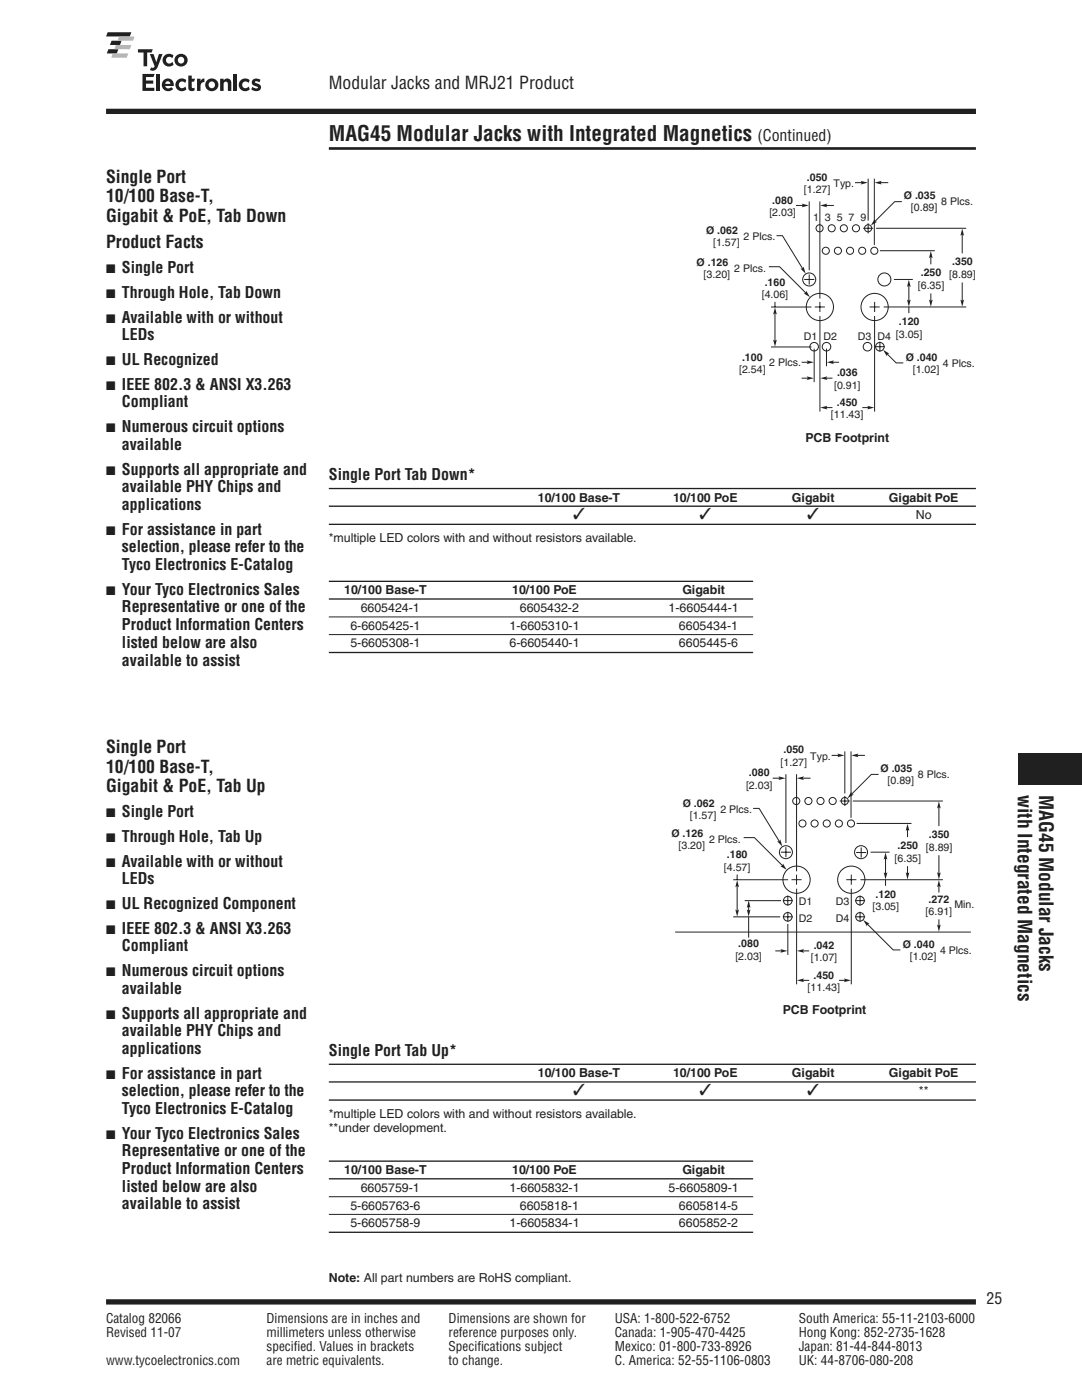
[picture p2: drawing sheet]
<svg xmlns="http://www.w3.org/2000/svg" width="216mm" height="279mm" viewBox="0 0 216 279" stroke-linecap="round" stroke-linejoin="round" font-family="sans-serif">
<defs><g id="words">
<text font-size="4.2" fill="#231f20" x="65.6" y="28">MAG45 Modular Jacks with Integrated Magnetics</text>
<g font-size="3.9" fill="#231f20">
<text x="203.1" y="158.7" transform="rotate(90 203.1 158.7)">with Integrated Magnetics</text>
<text x="207.3" y="158.7" transform="rotate(90 207.3 158.7)">MAG45 Modular Jacks</text>
</g>
<g font-size="3.5" fill="#231f20">
<text x="65.6" y="17.9">Modular Jacks and MRJ21 Product</text>
<text x="21.2" y="36.5">Single Port</text>
<text x="21.2" y="40.4">10/100 Base-T,</text>
<text x="21.2" y="44.3">Gigabit &amp; PoE, Tab Down</text>
<text x="21.2" y="49.6">Product Facts</text>
<text x="21.2" y="150.4">Single Port</text>
<text x="21.2" y="154.2">10/100 Base-T,</text>
<text x="21.2" y="158.1">Gigabit &amp; PoE, Tab Up</text>
</g>
<g font-size="3.2" fill="#231f20">
<text x="151.2" y="28">(Continued)</text>
<text x="24.3" y="54.5">Single Port</text>
<text x="24.3" y="59.4">Through Hole, Tab Down</text>
<text x="24.3" y="64.4">Available with or without</text>
<text x="24.3" y="67.9">LEDs</text>
<text x="24.3" y="72.8">UL Recognized</text>
<text x="24.3" y="77.8">IEEE 802.3 &amp; ANSI X3.263</text>
<text x="24.3" y="81.3">Compliant</text>
<text x="24.3" y="86.3">Numerous circuit options</text>
<text x="24.3" y="89.8">available</text>
<text x="24.3" y="94.7">Supports all appropriate and</text>
<text x="65.6" y="95.9">Single Port Tab Down*</text>
<text x="24.3" y="98.2">available PHY Chips and</text>
<text x="24.3" y="101.8">applications</text>
<text x="24.3" y="106.7">For assistance in part</text>
<text x="114.3" y="103.6">✓</text>
<text x="139.6" y="103.6">✓</text>
<text x="161.1" y="103.6">✓</text>
<text x="24.3" y="110.2">selection, please refer to the</text>
<text x="24.3" y="113.8">Tyco Electronics E-Catalog</text>
<text x="24.3" y="118.7">Your Tyco Electronics Sales</text>
<text x="24.3" y="122.2">Representative or one of the</text>
<text x="24.3" y="125.8">Product Information Centers</text>
<text x="24.3" y="129.3">listed below are also</text>
<text x="24.3" y="132.8">available to assist</text>
<text x="24.3" y="163.1">Single Port</text>
<text x="24.3" y="168">Through Hole, Tab Up</text>
<text x="24.3" y="172.9">Available with or without</text>
<text x="24.3" y="176.5">LEDs</text>
<text x="24.3" y="181.4">UL Recognized Component</text>
<text x="24.3" y="186.3">IEEE 802.3 &amp; ANSI X3.263</text>
<text x="24.3" y="189.9">Compliant</text>
<text x="24.3" y="194.8">Numerous circuit options</text>
<text x="24.3" y="198.3">available</text>
<text x="24.3" y="203.3">Supports all appropriate and</text>
<text x="24.3" y="206.8">available PHY Chips and</text>
<text x="24.3" y="210.3">applications</text>
<text x="24.3" y="215.3">For assistance in part</text>
<text x="65.6" y="210.8">Single Port Tab Up*</text>
<text x="24.3" y="218.8">selection, please refer to the</text>
<text x="114.3" y="218.5">✓</text>
<text x="139.6" y="218.5">✓</text>
<text x="161.1" y="218.5">✓</text>
<text x="24.3" y="222.3">Tyco Electronics E-Catalog</text>
<text x="24.3" y="227.3">Your Tyco Electronics Sales</text>
<text x="24.3" y="230.8">Representative or one of the</text>
<text x="24.3" y="234.3">Product Information Centers</text>
<text x="24.3" y="237.8">listed below are also</text>
<text x="24.3" y="241.4">available to assist</text>
<text x="196.8" y="260.3">25</text>
</g>
<g font-size="2.6" fill="#231f20">
<text x="21.2" y="264">Catalog 82066</text>
<text x="21.2" y="266.9">Revised 11-07</text>
<text x="53.2" y="264">Dimensions are in inches and</text>
<text x="53.2" y="266.9">millimeters unless otherwise</text>
<text x="53.2" y="269.7">specified. Values in brackets</text>
<text x="89.5" y="264">Dimensions are shown for</text>
<text x="89.5" y="266.9">reference purposes only.</text>
<text x="89.5" y="269.7">Specifications subject</text>
<text x="122.7" y="264">USA: 1-800-522-6752</text>
<text x="122.7" y="266.9">Canada: 1-905-470-4425</text>
<text x="122.7" y="269.7">Mexico: 01-800-733-8926</text>
<text x="159.4" y="266.9">Hong Kong: 852-2735-1628</text>
<text x="159.4" y="264">South America: 55-11-2103-6000</text>
<text x="159.4" y="269.7">Japan: 81-44-844-8013</text>
<text x="21.2" y="272.5">www.tycoelectronics.com</text>
<text x="53.2" y="272.5">are metric equivalents.</text>
<text x="89.5" y="272.5">to change.</text>
<text x="122.7" y="272.5">C. America: 52-55-1106-0803</text>
<text x="159.4" y="272.5">UK: 44-8706-080-208</text>
</g>
<g font-size="2.5" fill="#231f20">
<text x="21.2" y="54.5">■</text>
<text x="21.2" y="59.4">■</text>
<text x="21.2" y="64.4">■</text>
<text x="21.2" y="72.8">■</text>
<text x="21.2" y="77.8">■</text>
<text x="21.2" y="86.3">■</text>
<text x="160.7" y="88.2">PCB Footprint</text>
<text x="21.2" y="94.7">■</text>
<text x="107.3" y="100.1">10/100 Base-T</text>
<text x="134.3" y="100.1">10/100 PoE</text>
<text x="158" y="100.1">Gigabit</text>
<text x="177.4" y="100.1">Gigabit PoE</text>
<text x="21.2" y="106.7">■</text>
<text x="182.7" y="103.6">No</text>
<text x="65.6" y="108.2">*multiple LED colors with and without resistors available.</text>
<text x="21.2" y="118.7">■</text>
<text x="68.7" y="118.6">10/100 Base-T</text>
<text x="102.2" y="118.6">10/100 PoE</text>
<text x="136.2" y="118.6">Gigabit</text>
<text x="69.9" y="125.7">6-6605425-1</text>
<text x="72" y="122.1">6605424-1</text>
<text x="101.7" y="125.7">1-6605310-1</text>
<text x="103.7" y="122.1">6605432-2</text>
<text x="133.4" y="122.1">1-6605444-1</text>
<text x="135.5" y="125.7">6605434-1</text>
<text x="69.9" y="129.2">5-6605308-1</text>
<text x="101.7" y="129.2">6-6605440-1</text>
<text x="135.5" y="129.2">6605445-6</text>
<text x="21.2" y="163.1">■</text>
<text x="21.2" y="168">■</text>
<text x="21.2" y="172.9">■</text>
<text x="21.2" y="181.4">■</text>
<text x="21.2" y="186.3">■</text>
<text x="21.2" y="194.8">■</text>
<text x="21.2" y="203.3">■</text>
<text x="156.2" y="202.4">PCB Footprint</text>
<text x="21.2" y="215.3">■</text>
<text x="107.3" y="215">10/100 Base-T</text>
<text x="134.3" y="215">10/100 PoE</text>
<text x="158" y="215">Gigabit</text>
<text x="177.4" y="215">Gigabit PoE</text>
<text x="183.4" y="218.5">**</text>
<text x="21.2" y="227.3">■</text>
<text x="65.6" y="223.1">*multiple LED colors with and without resistors available.</text>
<text x="65.6" y="225.9">**under development.</text>
<text x="68.7" y="234.3">10/100 Base-T</text>
<text x="72" y="237.9">6605759-1</text>
<text x="101.7" y="237.9">1-6605832-1</text>
<text x="102.2" y="234.3">10/100 PoE</text>
<text x="133.4" y="237.9">5-6605809-1</text>
<text x="136.2" y="234.3">Gigabit</text>
<text x="69.9" y="241.4">5-6605763-6</text>
<text x="69.9" y="244.9">5-6605758-9</text>
<text x="101.7" y="244.9">1-6605834-1</text>
<text x="103.7" y="241.4">6605818-1</text>
<text x="135.5" y="241.4">6605814-5</text>
<text x="135.5" y="244.9">6605852-2</text>
<text x="65.6" y="255.8">Note: All part numbers are RoHS compliant.</text>
</g>
<g font-size="2.1" fill="#231f20">
<text x="154.1" y="40.6">.080</text>
<text x="160.4" y="38.5">[1.27]</text>
<text x="161" y="36.1">.050</text>
<text x="166.3" y="37.3">Typ.</text>
<text x="180.3" y="39.7">Ø .035</text>
<text x="187.8" y="40.9">8 Plcs.</text>
<text x="140.9" y="46.7">Ø .062</text>
<text x="148.4" y="47.9">2 Plcs.</text>
<text x="153.5" y="43.1">[2.03]</text>
<text x="162.2" y="44.1">1</text>
<text x="164.6" y="44.1">3 5</text>
<text x="169.3" y="44.1">7</text>
<text x="171.7" y="44.1">9</text>
<text x="181.8" y="42.2">[0.89]</text>
<text x="139" y="53.1">Ø .126</text>
<text x="142.3" y="49.2">[1.57]</text>
<text x="190" y="53">.350</text>
<text x="140.4" y="55.5">[3.20]</text>
<text x="146.5" y="54.3">2 Plcs.</text>
<text x="152" y="59.5">[4.06]</text>
<text x="152.6" y="57">.160</text>
<text x="183.1" y="57.6">[6.35]</text>
<text x="183.7" y="55.2">.250</text>
<text x="189.4" y="55.4">[8.89]</text>
<text x="179.4" y="64.9">.120</text>
<text x="148.1" y="72">.100</text>
<text x="160.4" y="67.8">D1 D2</text>
<text x="171.2" y="67.8">D3 D4 [3.05]</text>
<text x="180.7" y="72">Ø .040</text>
<text x="147.5" y="74.4">[2.54]</text>
<text x="153.5" y="73.1">2 Plcs.</text>
<text x="166.4" y="77.5">[0.91]</text>
<text x="167" y="75.1">.036</text>
<text x="182.1" y="74.4">[1.02]</text>
<text x="188.2" y="73.2">4 Plcs.</text>
<text x="165.8" y="83.5">[11.43]</text>
<text x="167" y="81">.450</text>
<text x="149.5" y="154.9">.080</text>
<text x="155.8" y="152.8">[1.27]</text>
<text x="156.3" y="150.4">.050</text>
<text x="161.7" y="151.6">Typ.</text>
<text x="175.7" y="154">Ø .035</text>
<text x="183.2" y="155.2">8 Plcs.</text>
<text x="136.2" y="161">Ø .062</text>
<text x="148.9" y="157.4">[2.03]</text>
<text x="177.1" y="156.5">[0.89]</text>
<text x="134" y="167">Ø .126</text>
<text x="137.6" y="163.5">[1.57]</text>
<text x="143.7" y="162.2">2 Plcs.</text>
<text x="185.3" y="167.3">.350</text>
<text x="135.4" y="169.5">[3.20]</text>
<text x="141.5" y="168.2">2 Plcs.</text>
<text x="144.4" y="173.8">[4.57]</text>
<text x="145" y="171.3">.180</text>
<text x="178.5" y="171.9">[6.35]</text>
<text x="179.1" y="169.5">.250</text>
<text x="184.8" y="169.7">[8.89]</text>
<text x="174.7" y="179.2">.120</text>
<text x="159.4" y="180.7">D1</text>
<text x="159.4" y="184">D2</text>
<text x="166.8" y="180.7">D3</text>
<text x="166.8" y="184">D4</text>
<text x="174.1" y="181.7">[3.05]</text>
<text x="184.7" y="182.7">[6.91]</text>
<text x="185.3" y="180.2">.272</text>
<text x="190.4" y="181.2">Min.</text>
<text x="146.7" y="191.5">[2.03]</text>
<text x="147.3" y="189.1">.080</text>
<text x="161.8" y="191.8">[1.07]</text>
<text x="162.4" y="189.4">.042</text>
<text x="180.1" y="189.1">Ø .040</text>
<text x="181.5" y="191.6">[1.02]</text>
<text x="187.6" y="190.3">4 Plcs.</text>
<text x="161.2" y="197.8">[11.43]</text>
<text x="162.3" y="195.3">.450</text>
</g>
</g></defs>
<path d="M21.2 259.8h173.5" fill="none" stroke="#231f20" stroke-width="1.1" stroke-linecap="butt"/>
<path d="M65.6 24.9h129.1v4.2h-129.1z" fill="#fff"/>
<path d="M65.6 29.6h129.1" fill="none" stroke="#231f20" stroke-width=".53"/>
<path d="M154.5 6.4h40.2v12.3h-40.2z" fill="#fff"/>
<path d="M21.2 22.2h173.5" fill="none" stroke="#231f20" stroke-width="1.1" stroke-linecap="butt"/>
<path d="M21.2 6.4h40.2v13.8h-40.2z" fill="#fff"/>
<g fill="#231f20">
<path d="M21.5 6.4h4.7l-.3 .9h-4.7z"/>
<path d="M22.3 8.1h2l-.4 .9h-2z"/>
<path d="M21.6 9.8h2l-.3 .9h-2z"/>
</g>
<g fill="#b1b4b6">
<path d="M23.8 7.3h3.1l-.4 .8h-3.1z"/>
<path d="M23.1 9h3.1l-.3 .8h-3.1z"/>
<path d="M22.5 10.7h3.1l-.3 .8h-3.1z"/>
</g>
<g fill="#231f20">
<path d="M29.9 10.8h.7l.6 1.6 .5-1.6h.7l-.9 2.5a1.05 1.05 0 0 1-1.6 .7l.3-.5h.4l.3-.3z"/>
<path d="M27.5 9.8h3l-.3 .7h-.8v2.7h-.8v-2.7h-1.1z"/>
<path d="M32.9 11a1.34 1.34 0 0 1 1.7 .1l-.2 .5a.69 .69 0 0 0-1.1-.1 .69 .69 0 0 0 .1 1.1 .69 .69 0 0 0 1-.3l.2 .6a1.28 1.28 0 0 1-1.8-.1 1.28 1.28 0 0 1 .1-1.8z"/>
<path d="M28.4 14.8h2.5l-.3 .6h-1.5v.7h1.5v.6h-1.5v.8h1.7v.6h-2.4z"/>
<path d="M31.2 14.8h.7v3.3h-.7z"/>
<path d="M37.6 15.1h.7v.6h.6l-.2 .6h-.4v1a.33 .33 0 0 0 .5 .2v.5l-.3 .2a.7 .7 0 0 1-.9-.7z"/>
<path d="M43.9 15.7h.7v.4a.84 .84 0 0 1 1-.4 .84 .84 0 0 1 .6 .9v1.5h-.7l-.1-1.6a.43 .43 0 0 0-.7 0l-.1 1.6h-.7z"/>
<path d="M46.6 14.8h.7v.6h-.7z"/>
<path d="M46.6 15.7h.7v2.4h-.7z"/>
<path d="M50.5 15.9a1.33 1.33 0 0 1 1.5 0l-.2 .5-.3-.1a.45 .45 0 0 0-.6 .1l.1 .1a1.06 1.06 0 0 1 1 1.2 1.31 1.31 0 0 1-1.9 .1l.2-.5 .3 .2a.58 .58 0 0 0 .9 0l-.2-.2a1.03 1.03 0 0 1-1-1.2z"/>
<path d="M35.5 15.9a1.34 1.34 0 0 1 1.7 .1l-.2 .6a.69 .69 0 0 0-1.1-.2 .69 .69 0 0 0 .1 1.1 .69 .69 0 0 0 1-.2l.2 .5a1.28 1.28 0 0 1-1.9 0 1.28 1.28 0 0 1 .2-1.9z"/>
<path d="M48.1 15.9a1.34 1.34 0 0 1 1.7 .1l-.2 .6a.69 .69 0 0 0-1.1-.2 .69 .69 0 0 0 .1 1.1 .69 .69 0 0 0 1-.2l.2 .5a1.28 1.28 0 0 1-1.8 0 1.28 1.28 0 0 1 .1-1.9z"/>
<path d="M39.3 15.7h.7v.5a.75 .75 0 0 1 .8-.5v.7a.72 .72 0 0 0-.8 .8v.9h-.7z"/>
<path d="M35.5 12a.66 .66 0 0 1 1.3 0 .66 .66 0 0 1-1.3 0zM34.8 12a1.3 1.3 0 0 0 2.6 0 1.3 1.3 0 0 0-2.6 0z"/>
<path d="M33.2 16.3a.51 .51 0 0 1 .8 .4h-1zM32.8 15.9a1.29 1.29 0 0 0-.2 1.9 1.29 1.29 0 0 0 2-.1l-.4-.3-.2 .1a.66 .66 0 0 1-1-.3h1.7a1.22 1.22 0 0 0-.5-1.3 1.22 1.22 0 0 0-1.4 0z"/>
<path d="M41.6 16.9a.66 .66 0 0 1 1.3 0 .66 .66 0 0 1-1.3 0zM41 17a1.3 1.3 0 0 0 2.6 0 1.3 1.3 0 0 0-2.6 0z"/>
</g>
<path d="M65.6 254h129.1v3.2h-129.1z" fill="#fff"/>
<path d="M203.2 150.3h12.7v6.3h-12.7z" fill="#231f20"/>
<g fill="#fff">
<path d="M65.6 33.9h55.9v55.2h-55.9z"/>
<path d="M138.6 33.9h57.4v51.1h-57.4z"/>
</g>
<path d="M153.8 69.3h8.1" fill="none" stroke="#231f20" stroke-width=".2"/>
<g fill="#231f20">
<path d="M154.3 67.8l.3 .2 .4-.2-.4 1.4z"/>
<path d="M154.6 61.3l.4 1.5-.4-.3-.3 .3z"/>
</g>
<path d="M163.6 40.2v19.4M153.8 61.3h8.1M154.6 60.2v1.1M154.6 62.4v6.1" fill="none" stroke="#231f20" stroke-width=".2"/>
<g fill="#231f20">
<path d="M163.6 41l1.5-.4-.3 .4 .3 .4z"/>
<path d="M160 40.6l1.4 .4-1.4 .4 .2-.4z"/>
</g>
<path d="M174.5 35.7v13.2M158.8 41h1.6M161.5 40.2v13.7M164.4 41h2" fill="none" stroke="#231f20" stroke-width=".2"/>
<g fill="#231f20">
<path d="M174.5 36.5l1.4-.4-.2 .4 .2 .3z"/>
<path d="M171.7 36.1l1.5 .4-1.5 .3 .3-.3z"/>
</g>
<path d="M170.6 36.5h1.5M173.2 35.7v8.3M175.3 36.5h1.9M176.3 61.3h16.5" fill="none" stroke="#231f20" stroke-width=".2"/>
<g fill="#231f20">
<path d="M191.6 59.8l.4 .2 .4-.2-.4 1.4z"/>
<path d="M192 45.6l.4 1.4-.4-.2-.4 .2z"/>
</g>
<path d="M174.8 45.6h18M192 46.7v3.9M174.5 63.1v19" fill="none" stroke="#231f20" stroke-width=".2"/>
<g fill="#231f20">
<path d="M173 81l1.5 .3-1.5 .4 .3-.4z"/>
<path d="M163.7 81.3l1.4-.3-.3 .3 .3 .4z"/>
</g>
<path d="M163.6 63.1v19M164.7 81.3h1.4" fill="none" stroke="#231f20" stroke-width=".2"/>
<path d="M163.7 75.5l1.4-.4-.3 .4 .3 .3z" fill="#231f20"/>
<path d="M164.7 75.5h1.4" fill="none" stroke="#231f20" stroke-width=".2"/>
<path d="M161 75.1l1.4 .4-1.4 .3 .2-.3z" fill="#231f20"/>
<path d="M160 75.5h1.3M162.5 69.6v6.7" fill="none" stroke="#231f20" stroke-width=".2"/>
<path d="M161 71.9l1.4 .4-1.4 .4 .2-.4z" fill="#231f20"/>
<path d="M160 72.3h1.3" fill="none" stroke="#231f20" stroke-width=".2"/>
<path d="M165 72.3l1.4-.4-.2 .4 .2 .4z" fill="#231f20"/>
<path d="M164.9 69.6v3.5M166 72.3h1.4" fill="none" stroke="#231f20" stroke-width=".2"/>
<path d="M159.7 53.6h.5l.1-.4 .5 1.4z" fill="#231f20"/>
<path d="M154.9 47h1.2l4.1 6.7" fill="none" stroke="#231f20" stroke-width=".2"/>
<path d="M174.5 43.8l.1 .4 .4 .1-1.2 .7z" fill="#231f20"/>
<path d="M180 40.2h-1.5l-4 4.1" fill="none" stroke="#231f20" stroke-width=".2"/>
<path d="M176.2 69.8l1.3 .8-.5 .1v.4z" fill="#231f20"/>
<path d="M177 70.6l1.8 1.8h1.4" fill="none" stroke="#231f20" stroke-width=".2"/>
<path d="M160.4 58.6l.4-.1 .1-.5 .7 1.3z" fill="#231f20"/>
<g fill="none" stroke="#231f20" stroke-width=".2">
<path d="M153.4 53.2h2.2l5.3 5.4M160.5 55.8h2M161.5 54.8v2M172.2 45.6h2M173.2 44.6v2M192 56.4v3.9M162.6 61.3h2M163.6 60.3v2M173.5 61.3h2M174.5 60.3v2M174.6 69.2h2M175.6 68.2v2"/>
<path d="M172.1 81.3h1.4"/>
<circle cx="161.5" cy="55.8" r="1.3"/>
<circle cx="163.5" cy="45.6" r=".71"/>
<circle cx="164.8" cy="50" r=".71"/>
<circle cx="166" cy="45.6" r=".71"/>
<circle cx="167.2" cy="50" r=".71"/>
<circle cx="168.4" cy="45.6" r=".71"/>
<circle cx="169.6" cy="50" r=".71"/>
<circle cx="170.8" cy="45.6" r=".71"/>
<circle cx="172" cy="50" r=".71"/>
<circle cx="173.2" cy="45.6" r=".71"/>
<circle cx="174.5" cy="50" r=".71"/>
<circle cx="176.5" cy="55.8" r="1.3"/>
<circle cx="162.5" cy="69.2" r=".85"/>
<circle cx="163.6" cy="61.3" r="2.72"/>
<circle cx="164.9" cy="69.2" r=".85"/>
<circle cx="173.1" cy="69.2" r=".85"/>
<circle cx="174.5" cy="61.3" r="2.72"/>
<circle cx="175.6" cy="69.2" r=".85"/>
</g>
<g fill="#231f20">
<path d="M185.4 59.8l.3 .2 .4-.2-.4 1.4z"/>
<path d="M185.7 50.1l.4 1.4-.4-.2-.3 .2z"/>
</g>
<path d="M175.6 50h10.9M185.7 51.1v1.7M185.7 58.6v1.7" fill="none" stroke="#231f20" stroke-width=".2"/>
<g fill="#231f20">
<path d="M181 59.8l.3 .2 .4-.2-.4 1.4z"/>
<path d="M181.3 55.8l.4 1.5-.4-.3-.3 .3z"/>
</g>
<path d="M178.4 55.8h3.7M181.4 56.9v3.4M181.4 61.2v1.3M65.6 123.1h84.7M65.6 126.6h84.7M65.6 238.8h84.7M65.6 242.4h84.7" fill="none" stroke="#231f20" stroke-width=".2"/>
<path d="M65.6 97.5h129.1M65.6 101h129.1M65.6 104.6h129.1M65.6 116h84.7M65.6 119.5h84.7M65.6 130.2h84.7M65.6 231.7h84.7M65.6 235.3h84.7M65.6 245.9h84.7" fill="none" stroke="#231f20" stroke-width=".26"/>
<g fill="#fff">
<path d="M65.6 147.7h55.6v55.7h-55.6z"/>
<path d="M133.6 148.2h61.8v51.1h-61.8z"/>
</g>
<path d="M146.3 183h9.4" fill="none" stroke="#231f20" stroke-width=".2"/>
<g fill="#231f20">
<path d="M146.7 181.5l.4 .3 .4-.3-.4 1.4z"/>
<path d="M147.1 175.6l.4 1.5-.4-.3-.4 .3z"/>
</g>
<path d="M146.3 175.6h11M147.1 174.5v1.1M147.1 176.7v5.5" fill="none" stroke="#231f20" stroke-width=".2"/>
<g fill="#231f20">
<path d="M149 181.5l.4 .3 .3-.3-.3 1.4z"/>
<path d="M149.4 179.8l.3 1.4-.3-.3-.4 .3z"/>
</g>
<path d="M158.9 154.5v19.4M148.6 179.7h7.3M149.4 180.1v2.1M149.4 183v4.1" fill="none" stroke="#231f20" stroke-width=".2"/>
<g fill="#231f20">
<path d="M159 155.3l1.4-.4-.2 .4 .2 .4z"/>
<path d="M155.3 154.9l1.5 .4-1.5 .4 .3-.4z"/>
</g>
<path d="M154.2 155.3h1.5M156.8 154.5v13.7M159.8 155.3h1.9M169.8 150v13.2" fill="none" stroke="#231f20" stroke-width=".2"/>
<g fill="#231f20">
<path d="M169.9 150.8l1.4-.4-.3 .4 .3 .3z"/>
<path d="M167.1 150.4l1.4 .4-1.4 .3 .2-.3z"/>
</g>
<path d="M165.9 150.8h1.6M168.6 150v8.3M170.6 150.8h2M171.7 175.6h16.4" fill="none" stroke="#231f20" stroke-width=".2"/>
<g fill="#231f20">
<path d="M187 174.1l.3 .2 .4-.2-.4 1.4z"/>
<path d="M187.3 159.9l.4 1.4-.4-.2-.3 .2z"/>
</g>
<path d="M170.2 159.9h17.9M187.3 161v3.9" fill="none" stroke="#231f20" stroke-width=".2"/>
<path d="M187.3 175.6l.4 1.5-.4-.3-.3 .3z" fill="#231f20"/>
<path d="M169.9 177.4v19M187.3 176.7v1.4" fill="none" stroke="#231f20" stroke-width=".2"/>
<g fill="#231f20">
<path d="M168.4 195.3l1.4 .3-1.4 .4 .2-.4z"/>
<path d="M159 195.6l1.4-.3-.2 .3 .2 .4z"/>
</g>
<path d="M159 177.4v19M160.1 195.6h1.4" fill="none" stroke="#231f20" stroke-width=".2"/>
<path d="M159 189.8l1.4-.4-.2 .4 .2 .3z" fill="#231f20"/>
<path d="M160.1 189.8h1.4" fill="none" stroke="#231f20" stroke-width=".2"/>
<path d="M155.7 189.4l1.4 .4-1.4 .3 .3-.3z" fill="#231f20"/>
<path d="M154.7 189.8h1.4M157.2 184.4v6.2" fill="none" stroke="#231f20" stroke-width=".2"/>
<path d="M155.1 167.9h.4l.2-.4 .4 1.4z" fill="#231f20"/>
<path d="M150.3 161.3h1.2l4.1 6.7" fill="none" stroke="#231f20" stroke-width=".2"/>
<path d="M169.8 158.1l.1 .4 .5 .1-1.3 .7z" fill="#231f20"/>
<path d="M175.3 154.5h-1.4l-4.1 4.1" fill="none" stroke="#231f20" stroke-width=".2"/>
<path d="M172.3 183.6l1.2 .7-.4 .1-.1 .5z" fill="#231f20"/>
<path d="M173 184.3l5.2 5.3h1.5" fill="none" stroke="#231f20" stroke-width=".2"/>
<path d="M155.7 172.9l.4-.1 .1-.5 .8 1.3z" fill="#231f20"/>
<g fill="none" stroke="#231f20" stroke-width=".2">
<path d="M167.6 159.9h2M168.6 158.9v2M148.4 167.2h2.1l5.7 5.7M155.8 170.1h2M156.2 179.7h2M156.8 169.1v2M157.2 178.7v2M157.9 175.6h2.1M158.9 174.6v2M168.9 175.6h2M169.9 174.6v2M170.6 179.7h2"/>
<path d="M171.6 178.7v2M187.3 170.7v3.9M156.2 183h2M157.2 182v2M167.4 195.6h1.4M170.6 183h2M171.6 182v2"/>
<circle cx="158.9" cy="159.9" r=".71"/>
<circle cx="161.3" cy="159.9" r=".71"/>
<circle cx="163.7" cy="159.9" r=".71"/>
<circle cx="166.1" cy="159.9" r=".71"/>
<circle cx="168.6" cy="159.9" r=".71"/>
<circle cx="156.8" cy="170.1" r="1.3"/>
<circle cx="157.2" cy="179.7" r=".85"/>
<circle cx="158.9" cy="175.6" r="2.72"/>
<circle cx="160.1" cy="164.3" r=".71"/>
<circle cx="162.5" cy="164.3" r=".71"/>
<circle cx="165" cy="164.3" r=".71"/>
<circle cx="167.4" cy="164.3" r=".71"/>
<circle cx="169.8" cy="164.3" r=".71"/>
<circle cx="169.9" cy="175.6" r="2.72"/>
<circle cx="171.6" cy="179.7" r=".85"/>
<circle cx="171.8" cy="170.1" r="1.3"/>
<circle cx="157.2" cy="183" r=".85"/>
<circle cx="171.6" cy="183" r=".85"/>
</g>
<g fill="#231f20">
<path d="M187 184.5l.3 .3 .4-.3-.4 1.4z"/>
<path d="M180.7 174.1l.4 .2 .4-.2-.4 1.4z"/>
<path d="M181.1 164.4l.4 1.4-.4-.2-.4 .2z"/>
</g>
<path d="M170.9 164.3h11M181.1 165.4v1.7M181.1 172.9v1.7" fill="none" stroke="#231f20" stroke-width=".2"/>
<g fill="#231f20">
<path d="M176.3 174.1l.4 .2 .4-.2-.4 1.4z"/>
<path d="M176.7 170.1l.4 1.5-.4-.3-.4 .3z"/>
</g>
<path d="M170.8 170.1h2M171.8 169.1v2M173.7 170.1h3.8M176.7 171.2v3.4M176.7 175.5v1.3M134.7 186h59M187.3 183.5v1.4" fill="none" stroke="#231f20" stroke-width=".2"/>
<path d="M65.6 212.4h129.1M65.6 215.9h129.1M65.6 219.5h129.1" fill="none" stroke="#231f20" stroke-width=".26"/>
<use href="#words"/>
</svg>
